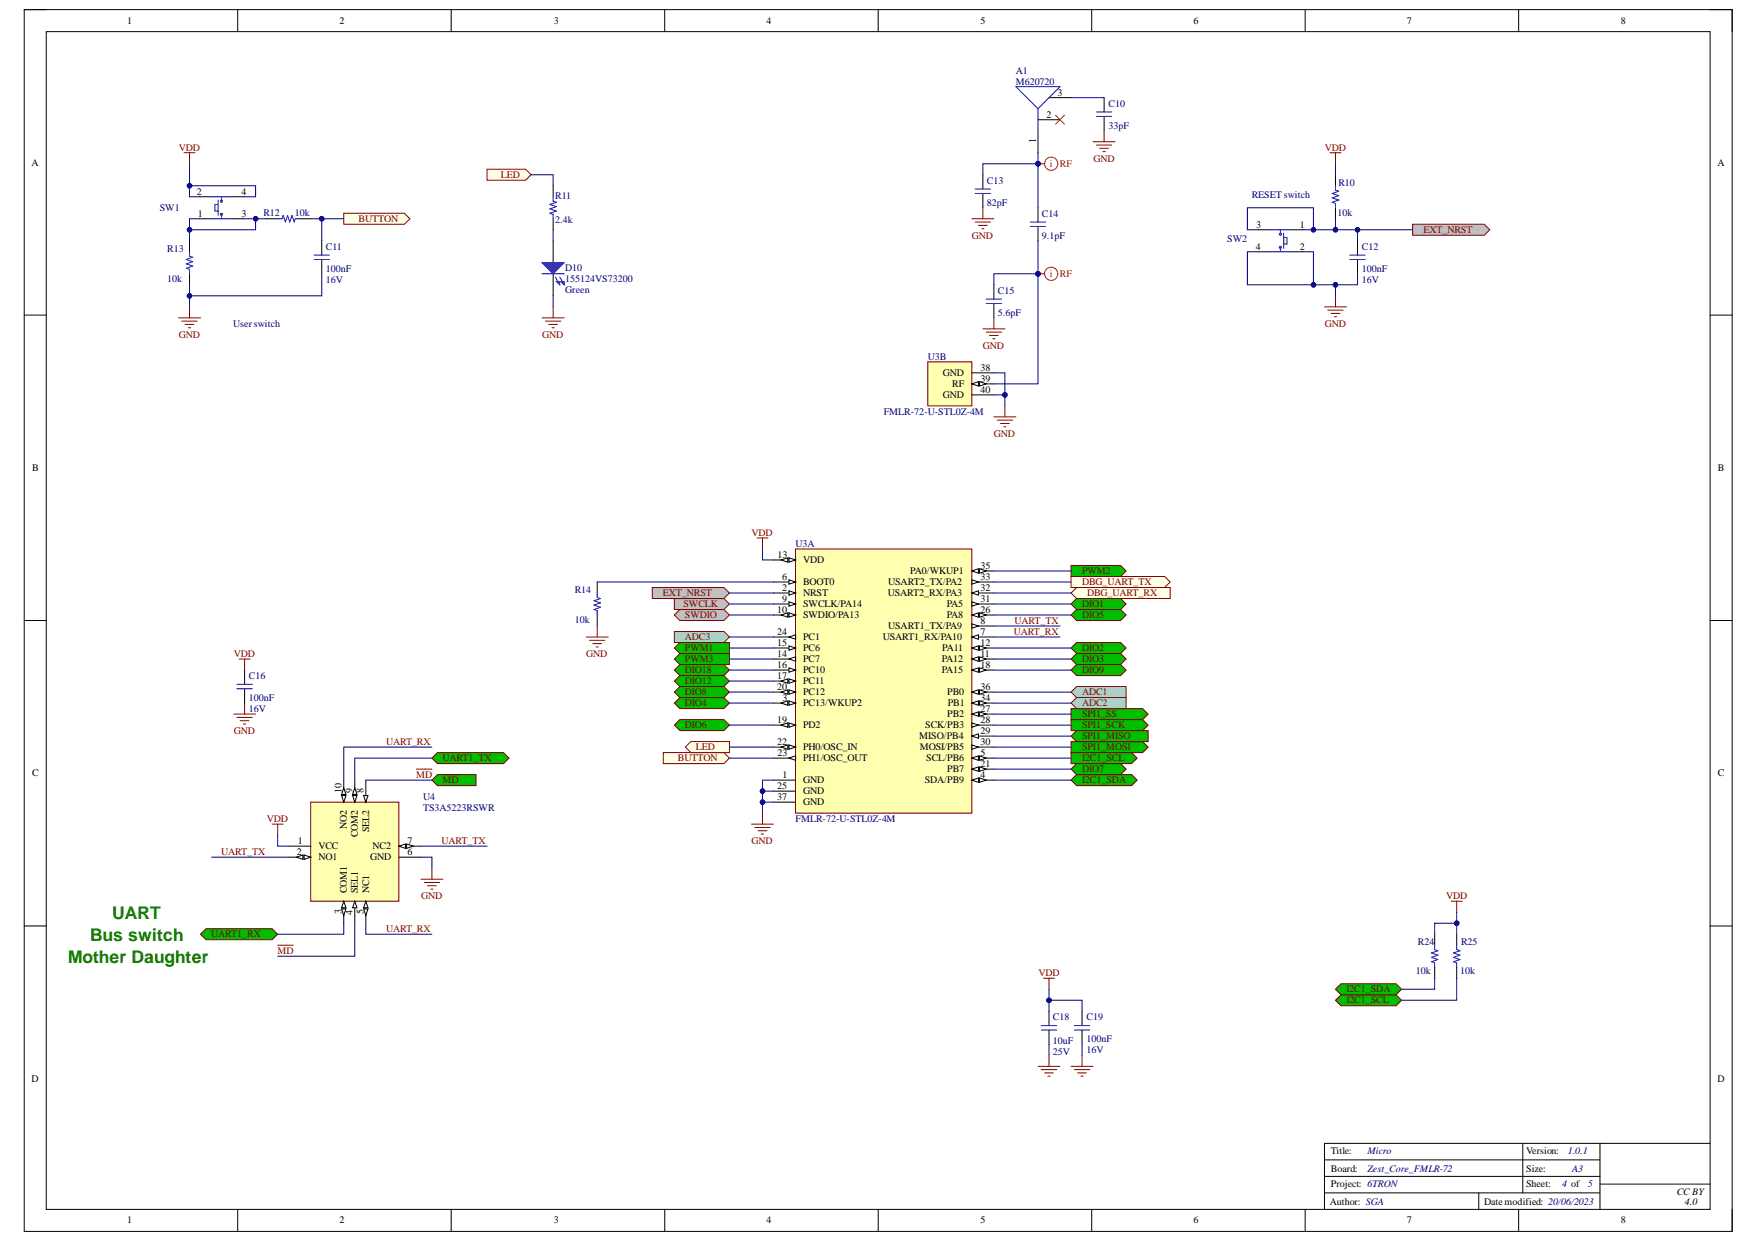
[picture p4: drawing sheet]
<svg xmlns="http://www.w3.org/2000/svg" width="297mm" height="210mm" viewBox="0 0 297 210" stroke-linecap="round" stroke-linejoin="round" font-family="sans-serif">
<defs><g id="words">
<g font-size="3" fill="#008000">
<text x="19" y="155.4">UART</text>
<text x="15.2" y="159.1">Bus switch</text>
<text x="11.5" y="162.8">Mother Daughter</text>
</g>
<g font-size="1.7">
<text x="21.5" y="4.1">1</text>
<text x="57.4" y="4.1">2</text>
<text x="93.6" y="4.1">3</text>
<text x="129.5" y="4.1">4</text>
<text x="165.6" y="4.1">5</text>
<text x="201.7" y="4.1">6</text>
<text x="237.7" y="4.1">7</text>
<text x="273.8" y="4.1">8</text>
<text x="178.7" y="16.1">3</text>
<text x="176.8" y="19.9">2</text>
<text x="5.3" y="28">A</text>
<text x="175" y="24.2" transform="rotate(-90 175 24.2)">1</text>
<text x="290.2" y="28">A</text>
<text x="33.2" y="32.9">2</text>
<text x="40.8" y="32.9">4</text>
<text x="33.4" y="36.6">1</text>
<text x="40.8" y="36.6">3</text>
<text x="212.3" y="38.5">3</text>
<text x="219.6" y="38.5">1</text>
<text x="212.2" y="42.2">4</text>
<text x="219.6" y="42.2">2</text>
<text x="159.3" y="63.6">GND</text>
<text x="160.9" y="65.4">RF</text>
<text x="165.6" y="62.6">38</text>
<text x="165.6" y="64.5">39</text>
<text x="159.3" y="67.3">GND</text>
<text x="165.6" y="66.4">40</text>
<text x="5.4" y="79.6">B</text>
<text x="290.3" y="79.6">B</text>
<text x="131.4" y="94.3">13</text>
<text x="135.7" y="95.2">VDD</text>
<text x="132.1" y="99.8">2</text>
<text x="132.1" y="98">6</text>
<text x="132.1" y="101.7">9</text>
<text x="135.7" y="100.8">NRST</text>
<text x="135.7" y="98.9">BOOT0</text>
<text x="150" y="100.8">USART2_RX/PA3</text>
<text x="150.1" y="98.9">USART2_TX/PA2</text>
<text x="153.8" y="97">PA0/WKUP1</text>
<text x="165.6" y="101.7">31</text>
<text x="165.6" y="99.8">32</text>
<text x="165.6" y="98">33</text>
<text x="165.6" y="96.1">35</text>
<text x="131.3" y="103.5">10</text>
<text x="131.3" y="107.3">24</text>
<text x="135.7" y="102.6">SWCLK/PA14</text>
<text x="135.7" y="104.5">SWDIO/PA13</text>
<text x="150.1" y="106.3">USART1_TX/PA9</text>
<text x="160" y="104.5">PA8</text>
<text x="160" y="102.6">PA5</text>
<text x="165.6" y="107.3">7</text>
<text x="165.6" y="105.4">8</text>
<text x="165.6" y="103.5">26</text>
<text x="131.3" y="112.8">16</text>
<text x="131.3" y="111">14</text>
<text x="131.3" y="109.1">15</text>
<text x="135.7" y="113.8">PC10</text>
<text x="135.7" y="111.9">PC7</text>
<text x="135.7" y="110.1">PC6</text>
<text x="135.7" y="108.2">PC1</text>
<text x="149.1" y="108.2">USART1_RX/PA10</text>
<text x="159.1" y="111.9">PA12</text>
<text x="159.1" y="113.8">PA15</text>
<text x="159.2" y="110.1">PA11</text>
<text x="165.6" y="111">11</text>
<text x="165.6" y="109.1">12</text>
<text x="165.6" y="112.8">18</text>
<text x="131.3" y="114.7">17</text>
<text x="131.3" y="116.6">20</text>
<text x="132.2" y="118.4">3</text>
<text x="135.7" y="119.4">PC13/WKUP2</text>
<text x="135.7" y="115.6">PC11</text>
<text x="135.7" y="117.5">PC12</text>
<text x="160.1" y="117.5">PB0</text>
<text x="160.1" y="119.4">PB1</text>
<text x="165.6" y="118.4">34</text>
<text x="165.6" y="116.6">36</text>
<text x="131.3" y="122.1">19</text>
<text x="131.3" y="125.9">22</text>
<text x="135.7" y="123.1">PD2</text>
<text x="155.3" y="124.9">MISO/PB4</text>
<text x="156.3" y="123.1">SCK/PB3</text>
<text x="160.1" y="121.2">PB2</text>
<text x="165.6" y="120.3">27</text>
<text x="165.6" y="122.1">28</text>
<text x="165.6" y="124">29</text>
<text x="165.6" y="125.9">30</text>
<text x="5.4" y="131.2">C</text>
<text x="131.4" y="127.7">23</text>
<text x="132.2" y="131.4">1</text>
<text x="135.7" y="126.8">PH0/OSC_IN</text>
<text x="135.7" y="128.7">PH1/OSC_OUT</text>
<text x="155.4" y="126.8">MOSI/PB5</text>
<text x="156.5" y="128.7">SCL/PB6</text>
<text x="160.1" y="130.5">PB7</text>
<text x="165.6" y="131.4">4</text>
<text x="165.6" y="127.7">5</text>
<text x="165.6" y="129.6">21</text>
<text x="290.3" y="131.2">C</text>
<text x="57.7" y="134.1" transform="rotate(-90 57.7 134.1)">10</text>
<text x="59.6" y="134.1" transform="rotate(-90 59.6 134.1)">9</text>
<text x="61.4" y="134.1" transform="rotate(-90 61.4 134.1)">8</text>
<text x="131.3" y="133.3">25</text>
<text x="131.3" y="135.2">37</text>
<text x="135.7" y="132.4">GND</text>
<text x="135.7" y="134.2">GND</text>
<text x="135.7" y="136.1">GND</text>
<text x="156.3" y="132.4">SDA/PB9</text>
<text x="50.3" y="142.6">1</text>
<text x="53.8" y="143.5">VCC</text>
<text x="58.6" y="140.1" transform="rotate(-90 58.6 140.1)">NO2</text>
<text x="60.5" y="141.5" transform="rotate(-90 60.5 141.5)">COM2</text>
<text x="62.3" y="140.7" transform="rotate(-90 62.3 140.7)">SEL2</text>
<text x="62.9" y="143.5">NC2</text>
<text x="68.9" y="142.6">7</text>
<text x="50.2" y="144.5">2</text>
<text x="53.8" y="145.4">NO1</text>
<text x="62.5" y="145.4">GND</text>
<text x="68.9" y="144.5">6</text>
<text x="57.7" y="154.5" transform="rotate(-90 57.7 154.5)">3</text>
<text x="58.6" y="151" transform="rotate(-90 58.6 151)">COM1</text>
<text x="59.6" y="154.6" transform="rotate(-90 59.6 154.6)">4</text>
<text x="60.5" y="151" transform="rotate(-90 60.5 151)">SEL1</text>
<text x="61.4" y="154.5" transform="rotate(-90 61.4 154.5)">5</text>
<text x="62.3" y="151" transform="rotate(-90 62.3 151)">NC1</text>
<text x="5.3" y="182.8">D</text>
<text x="290.2" y="182.8">D</text>
<text x="224.9" y="195.1">Title:</text>
<text x="257.9" y="195.1">Version:</text>
<text x="224.7" y="203.6">Author: SGA</text>
<text x="224.9" y="198.1">Board:</text>
<text x="224.9" y="200.7">Project: 6TRON</text>
<text x="250.8" y="203.6">Datemodified: 20/06/2023</text>
<text x="257.9" y="198.1">Size:</text>
<text x="257.9" y="200.7">Sheet:</text>
<text x="283.3" y="201.9">CC BY</text>
<text x="284.7" y="203.6">4.0</text>
<text x="21.5" y="206.8">1</text>
<text x="57.4" y="206.8">2</text>
<text x="93.6" y="206.8">3</text>
<text x="129.5" y="206.8">4</text>
<text x="165.6" y="206.8">5</text>
<text x="201.7" y="206.8">6</text>
<text x="237.7" y="206.8">7</text>
<text x="273.8" y="206.8">8</text>
</g>
<g font-size="1.7" fill="#000080">
<text x="171.7" y="14.3">M620720</text>
<text x="171.7" y="12.4">A1</text>
<text x="187.3" y="21.7">33pF</text>
<text x="187.3" y="18">C10</text>
<text x="27" y="35.7">SW1</text>
<text x="93.8" y="33.6">R11</text>
<text x="166.7" y="34.7">82pF</text>
<text x="166.7" y="31">C13</text>
<text x="211.5" y="33.4">RESET switch</text>
<text x="226.1" y="31.4">R10</text>
<text x="44.5" y="36.4">R12</text>
<text x="49.8" y="36.4">10k</text>
<text x="93.8" y="37.7">2.4k</text>
<text x="176.1" y="40.3">9.1pF</text>
<text x="176.1" y="36.6">C14</text>
<text x="207.4" y="40.8">SW2</text>
<text x="226" y="36.4">10k</text>
<text x="28.3" y="47.6">10k</text>
<text x="28.3" y="42.5">R13</text>
<text x="55.1" y="47.8">16V</text>
<text x="55.1" y="45.9">100nF</text>
<text x="55.1" y="42.2">C11</text>
<text x="95.5" y="47.6">155124VS73200</text>
<text x="95.5" y="45.7">D10</text>
<text x="230.1" y="47.8">16V</text>
<text x="230.1" y="45.9">100nF</text>
<text x="230.1" y="42.2">C12</text>
<text x="95.5" y="49.5">Green</text>
<text x="168.6" y="53.3">5.6pF</text>
<text x="168.6" y="49.6">C15</text>
<text x="39.4" y="55.2">Userswitch</text>
<text x="156.8" y="60.8">U3B</text>
<text x="149.3" y="70.1">FMLR-72-U-STL0Z-4M</text>
<text x="134.4" y="92.4">U3A</text>
<text x="97.1" y="100.2">R14</text>
<text x="97.1" y="105.2">10k</text>
<text x="42" y="118.4">100nF</text>
<text x="42" y="114.7">C16</text>
<text x="42" y="120.3">16V</text>
<text x="71.5" y="137">TS3A5223RSWR</text>
<text x="71.5" y="135.2">U4</text>
<text x="134.4" y="138.9">FMLR-72-U-STL0Z-4M</text>
<text x="239.6" y="159.8">R24</text>
<text x="246.9" y="159.8">R25</text>
<text x="239.2" y="164.6">10k</text>
<text x="246.7" y="164.6">10k</text>
<text x="177.9" y="172.4">C18</text>
<text x="183.6" y="172.4">C19</text>
<text x="177.9" y="178.4">25V</text>
<text x="177.9" y="176.5">10uF</text>
<text x="183.6" y="177.9">16V</text>
<text x="183.6" y="176.1">100nF</text>
<text x="231" y="195.1">Micro</text>
<text x="264.9" y="195.1">1.0.1</text>
<text x="231" y="198.1">Zest_Core_FMLR-72</text>
<text x="264" y="200.7">4 of</text>
<text x="265.6" y="198.1">A3</text>
<text x="268.3" y="200.7">5</text>
</g>
<g font-size="1.7" fill="#800000">
<text x="30.2" y="25.4">VDD</text>
<text x="184.8" y="27.3">GND</text>
<text x="223.9" y="25.4">VDD</text>
<text x="84.6" y="30.1">LED</text>
<text x="60.6" y="37.5">BUTTON</text>
<text x="164.2" y="40.3">GND</text>
<text x="240.5" y="39.4">EXT_NRST</text>
<text x="30.2" y="57.1">GND</text>
<text x="91.6" y="57.1">GND</text>
<text x="166.1" y="58.9">GND</text>
<text x="223.9" y="55.2">GND</text>
<text x="167.9" y="73.8">GND</text>
<text x="127" y="90.5">VDD</text>
<text x="112" y="100.8">EXT_NRST</text>
<text x="182.8" y="98.9">DBG_UART_TX</text>
<text x="182.8" y="97">PWM2</text>
<text x="183.7" y="100.8">DBG_UART_RX</text>
<text x="115.5" y="102.6">SWCLK</text>
<text x="115.7" y="104.5">SWDIO</text>
<text x="171.3" y="107.3">UART_RX</text>
<text x="171.4" y="105.4">UART_TX</text>
<text x="182.8" y="104.5">DIO5</text>
<text x="182.8" y="102.6">DIO1</text>
<text x="39.5" y="111">VDD</text>
<text x="99.1" y="111">GND</text>
<text x="115.7" y="111.9">PWM3</text>
<text x="115.7" y="113.8">DIO18</text>
<text x="115.7" y="110.1">PWM1</text>
<text x="115.7" y="108.2">ADC3</text>
<text x="182.8" y="110.1">DIO2</text>
<text x="182.8" y="111.9">DIO3</text>
<text x="182.8" y="113.8">DIO9</text>
<text x="115.7" y="115.6">DIO12</text>
<text x="115.7" y="119.4">DIO4</text>
<text x="115.7" y="117.5">DIO8</text>
<text x="182.8" y="117.5">ADC1</text>
<text x="182.8" y="119.4">ADC2</text>
<text x="39.5" y="124">GND</text>
<text x="65.2" y="125.9">UART_RX</text>
<text x="115.7" y="123.1">DIO6</text>
<text x="182.8" y="121.2">SPI1_SS</text>
<text x="182.8" y="123.1">SPI1_SCK</text>
<text x="182.8" y="124.9">SPI1_MISO</text>
<text x="70.3" y="131.4">MD</text>
<text x="74.8" y="128.7">UART1_TX</text>
<text x="114.5" y="128.7">BUTTON</text>
<text x="117.6" y="126.8">LED</text>
<text x="182.8" y="126.8">SPI1_MOSI</text>
<text x="182.8" y="128.7">I2C1_SCL</text>
<text x="182.8" y="130.5">DIO7</text>
<text x="74.8" y="132.4">MD</text>
<text x="182.8" y="132.4">I2C1_SDA</text>
<text x="45.1" y="138.9">VDD</text>
<text x="74.6" y="142.6">UART_TX</text>
<text x="127" y="142.6">GND</text>
<text x="37.4" y="144.5">UART_TX</text>
<text x="71.1" y="151.9">GND</text>
<text x="244.3" y="151.9">VDD</text>
<text x="35.7" y="158.4">UART1_RX</text>
<text x="46.9" y="161.2">MD</text>
<text x="65.2" y="157.5">UART_RX</text>
<text x="175.5" y="164.9">VDD</text>
<text x="227.5" y="167.7">I2C1_SDA</text>
<text x="227.5" y="169.6">I2C1_SCL</text>
</g>
<g font-size="1.7" fill="#f00">
<text x="177.4" y="28.2">i</text>
<text x="179.1" y="28.2">RF</text>
<text x="177.4" y="46.8">i</text>
<text x="179.1" y="46.8">RF</text>
</g>
</g></defs>
<path d="M4.1 1.6h288.6v206.5h-288.6z" fill="none" stroke="#000" stroke-width=".17"/>
<path d="M7.8 5.3h281.1v199.1h-281.1z" fill-rule="evenodd" fill="#fff"/>
<g fill="none" stroke="#000" stroke-width=".17">
<path d="M4.1 1.6h3.7M7.8 5.3h281.1v199.1h-281.1zM40.2 1.6v3.7M76.2 1.6v3.7M112.3 1.6v3.7M148.4 1.6v3.7M184.5 1.6v3.7M220.5 1.6v3.7M256.6 1.6v3.7M288.9 1.6h3.8v3.7M45 37h1.9M50.6 37h1.9"/>
<path d="M4.1 53.2h3.7M288.9 53.3h3.8M4.1 104.9h3.7M288.9 104.9h3.8M4.1 156.5h3.7M288.9 156.5h3.8M223.8 198.8h46.5M223.8 196h46.5M257.3 193.2v8.4M270.3 193.2v11.2M288.9 193.2h-65.1v11.2M40.2 204.4v3.7"/>
<path d="M76.2 204.4v3.7M112.3 204.4v3.7M148.4 204.4v3.7M184.5 204.4v3.7M220.5 204.4v3.7M223.8 201.6h46.5M249.9 201.6v2.8M256.6 204.4v3.7M270.3 200.1h18.6M292.7 204.4v3.7"/>
</g>
<path d="M31.1 25.8h1.9M32 25.8v1.9M30.2 53.7h3.7M30.7 54.3h2.6M31.3 54.8h1.5M31.8 55.4h.4M32 51.9v1.8" fill="none" stroke="#800000" stroke-width=".17"/>
<path d="M46.9 37h.8l.1-.6 .4 1.1 .4-1.1 .4 1.1 .3-1.1 .4 1.1 .2-.5h.7" fill="none" stroke="#00f" stroke-width=".17"/>
<path d="M58.1 36h10.2l1 1-1 .9h-10.2z" fill-rule="evenodd" fill="#ffffe8"/>
<path d="M58.1 36h10.2l1 1-1 .9h-10.2z" fill="none" stroke="#800000" stroke-width=".17"/>
<path d="M33.7 33.3h1.9M33.7 37h1.9M39.3 33.3h1.8M39.3 37h1.8M32 40.7v1.9M32 46.3v1.8" fill="none" stroke="#000" stroke-width=".17"/>
<g fill="none" stroke="#00f" stroke-width=".17">
<path d="M35.6 37h3.7M35.6 33.3h3.7M36.9 33.8v2.6M37.4 33.3v.7M37.4 36.2v.8M32 42.6v.7l.6 .2-1.1 .4 1.1 .3-1.1 .4 1.1 .4-1.1 .3 .5 .2v.8"/>
<circle cx="37.4" cy="36.2" r=".18"/>
<circle cx="37.4" cy="34" r=".19"/>
</g>
<path d="M36.3 34.6h.6v1.1h-.6z" fill-rule="evenodd" fill="#ffffb0"/>
<path d="M36.3 34.6h.6v1.1h-.6zM53.1 43.9h2.6M53.1 43.1h2.6" fill="none" stroke="#00f" stroke-width=".17"/>
<path d="M54.4 40.7v2.4M54.4 43.9v2.4" fill="none" stroke="#000" stroke-width=".17"/>
<path d="M113.9 103.9l1-.9h7.4l.9 .9-.9 1h-7.4z" fill-rule="evenodd" fill="#c0c0c0"/>
<path d="M113.9 103.9l1-.9h7.4l.9 .9-.9 1h-7.4z" fill="none" stroke="#800000" stroke-width=".17"/>
<path d="M112.1 127.2h10.2l.9 .9-.9 1h-10.2z" fill-rule="evenodd" fill="#ffffe8"/>
<path d="M112.1 127.2h10.2l.9 .9-.9 1h-10.2z" fill="none" stroke="#800000" stroke-width=".17"/>
<path d="M113.9 101.2h8.4l.9 .9-.9 .9h-8.4z" fill-rule="evenodd" fill="#c0c0c0"/>
<path d="M91.6 53.7h3.7M92.2 54.3h2.6M92.7 54.8h1.5M93.3 55.4h.3M93.5 51.9v1.8M113.9 101.2h8.4l.9 .9-.9 .9h-8.4z" fill="none" stroke="#800000" stroke-width=".17"/>
<path d="M93.5 31.4v1.9M93.5 37v1.8" fill="none" stroke="#000" stroke-width=".17"/>
<path d="M93.5 33.3v.7l.5 .2-1.1 .4 1.1 .3-1.1 .4 1.1 .4-1.1 .3 .6 .2v.8" fill="none" stroke="#00f" stroke-width=".17"/>
<path d="M82.3 28.6h6.5l.9 .9-.9 1h-6.5z" fill-rule="evenodd" fill="#ffffe8"/>
<path d="M82.3 28.6h6.5l.9 .9-.9 1h-6.5z" fill="none" stroke="#800000" stroke-width=".17"/>
<path d="M93.5 40.7v3.7M93.5 46.3v3.7" fill="none" stroke="#000" stroke-width=".17"/>
<path d="M91.6 44.4h3.7l-1.8 1.9z" fill="#00f"/>
<path d="M91.6 44.4h3.7l-1.8 1.9zM91.6 46.3h3.7M93.8 46.8l.8 1.3M94.6 46.8l.7 1.3" fill="none" stroke="#00f" stroke-width=".17"/>
<path d="M94 47.6h.6v.5z" fill="#00f"/>
<path d="M94 47.6h.6v.5z" fill="none" stroke="#00f" stroke-width=".17"/>
<path d="M94.8 47.6h.5v.5z" fill="#00f"/>
<path d="M94.8 47.6h.5v.5z" fill="none" stroke="#00f" stroke-width=".17"/>
<path d="M115.8 126.3l.9-1h6.5v1.9h-6.5z" fill-rule="evenodd" fill="#ffffe8"/>
<path d="M223.8 51.9h3.7M224.3 52.4h2.6M224.9 53h1.5M225.5 53.5h.3M225.6 50v1.9M115.8 126.3l.9-1h6.5v1.9h-6.5zM245.2 152.3h1.9M246.1 152.3v1.9" fill="none" stroke="#800000" stroke-width=".17"/>
<path d="M238.7 37.9h12.1l.9 .9-.9 1h-12.1z" fill-rule="evenodd" fill="#c0c0c0"/>
<path d="M238.7 37.9h12.1l.9 .9-.9 1h-12.1z" fill="none" stroke="#800000" stroke-width=".17"/>
<path d="M212.6 38.8h1.9M218.2 38.8h1.9M225.6 29.5v1.9M225.6 35.1v1.9M212.6 42.6h1.9M218.2 42.6h1.9" fill="none" stroke="#000" stroke-width=".17"/>
<g fill="none" stroke="#00f" stroke-width=".17">
<path d="M214.5 38.8h3.7M216.3 38.8v.8M216.9 39.4v2.6M225.6 31.4v.7l.6 .2-1.1 .4 1.1 .4-1.1 .3 1.1 .4-1.1 .4 .5 .2v.7M214.5 42.6h3.7M216.3 41.8v.8"/>
<circle cx="216.3" cy="39.6" r=".19"/>
<circle cx="216.3" cy="41.8" r=".19"/>
</g>
<path d="M216.9 40.1h.6v1.2h-.6z" fill-rule="evenodd" fill="#ffffb0"/>
<path d="M216.9 40.1h.6v1.2h-.6zM228.1 43.9h2.6M228.1 43.1h2.6M242.4 159.8v.7l.6 .2-1.2 .4 1.2 .3-1.2 .4 1.2 .4-1.2 .3 .6 .2v.8M246.1 159.8v.7l.6 .2-1.1 .4 1.1 .3-1.1 .4 1.1 .4-1.1 .3 .5 .2v.8" fill="none" stroke="#00f" stroke-width=".17"/>
<path d="M229.4 40.7v2.4M229.4 43.9v2.4M242.4 157.9v1.9M246.1 157.9v1.9M242.4 163.5v1.8M246.1 163.5v1.8" fill="none" stroke="#000" stroke-width=".17"/>
<path d="M224.7 25.8h1.9M225.6 25.8v1.9M46 139.3h1.8M46.9 139.3v1.8M70.3 130h2.7M46.9 159.7h2.7M71.1 148.6h3.7M71.7 149.1h2.6M72.2 149.7h1.5M72.8 150.3h.4M73 146.7v1.9" fill="none" stroke="#800000" stroke-width=".17"/>
<path d="M73 131.8l.9-.9h6.5v1.9h-6.5z" fill-rule="evenodd" fill="#00bf00"/>
<path d="M73 131.8l.9-.9h6.5v1.9h-6.5zM74.8 130.9h2.7" fill="none" stroke="#800000" stroke-width=".17"/>
<path d="M33.9 157.9l.9-.9h11.2l.9 .9-.9 .9h-11.2z" fill-rule="evenodd" fill="#00bf00"/>
<path d="M33.9 157.9l.9-.9h11.2l.9 .9-.9 .9h-11.2z" fill="none" stroke="#800000" stroke-width=".17"/>
<path d="M73 128.1l.9-.9h11.2l.9 .9-.9 1h-11.2z" fill-rule="evenodd" fill="#00bf00"/>
<path d="M73 128.1l.9-.9h11.2l.9 .9-.9 1h-11.2z" fill="none" stroke="#800000" stroke-width=".17"/>
<path d="M181 119.8h12.1l.9 .9-.9 .9h-12.1z" fill-rule="evenodd" fill="#00bf00"/>
<path d="M181 119.8h12.1l.9 .9-.9 .9h-12.1z" fill="none" stroke="#800000" stroke-width=".17"/>
<path d="M181 121.6h12.1l.9 .9-.9 1h-12.1z" fill-rule="evenodd" fill="#00bf00"/>
<path d="M181 121.6h12.1l.9 .9-.9 1h-12.1z" fill="none" stroke="#800000" stroke-width=".17"/>
<path d="M181 125.3h12.1l.9 1-.9 .9h-12.1z" fill-rule="evenodd" fill="#00bf00"/>
<path d="M181 125.3h12.1l.9 1-.9 .9h-12.1z" fill="none" stroke="#800000" stroke-width=".17"/>
<path d="M181 124.4l.9-.9h12.1v1.8h-12.1z" fill-rule="evenodd" fill="#00bf00"/>
<path d="M181 124.4l.9-.9h12.1v1.8h-12.1z" fill="none" stroke="#800000" stroke-width=".17"/>
<path d="M181 127.2h10.2l.9 .9-.9 1h-10.2z" fill-rule="evenodd" fill="#00bf00"/>
<path d="M181 127.2h10.2l.9 .9-.9 1h-10.2z" fill="none" stroke="#800000" stroke-width=".17"/>
<path d="M181 131.8l.9-.9h9.3l.9 .9-.9 1h-9.3z" fill-rule="evenodd" fill="#00bf00"/>
<path d="M181 131.8l.9-.9h9.3l.9 .9-.9 1h-9.3z" fill="none" stroke="#800000" stroke-width=".17"/>
<path d="M110.2 99.3h12.1l.9 .9-.9 1h-12.1z" fill-rule="evenodd" fill="#c0c0c0"/>
<path d="M110.2 99.3h12.1l.9 .9-.9 1h-12.1z" fill="none" stroke="#800000" stroke-width=".17"/>
<path d="M181 117l.9-1h8.4v1.9h-8.4z" fill-rule="evenodd" fill="#9ed7d2"/>
<path d="M181 117l.9-1h8.4v1.9h-8.4z" fill="none" stroke="#800000" stroke-width=".17"/>
<path d="M113.9 111.4l1-1h8.3v1.9h-8.3z" fill-rule="evenodd" fill="#00bf00"/>
<path d="M113.9 111.4l1-1h8.3v1.9h-8.3z" fill="none" stroke="#800000" stroke-width=".17"/>
<path d="M225.6 169l1-.9h9.3l.9 .9-.9 1h-9.3z" fill-rule="evenodd" fill="#00bf00"/>
<path d="M225.6 169l1-.9h9.3l.9 .9-.9 1h-9.3z" fill="none" stroke="#800000" stroke-width=".17"/>
<path d="M225.6 167.2l1-.9h9.3l.9 .9-.9 .9h-9.3z" fill-rule="evenodd" fill="#00bf00"/>
<g fill="none" stroke="#800000" stroke-width=".17">
<path d="M176.3 165.3h1.9M177.2 165.3v1.9M177.2 178.4v1.8M182.8 178.4v1.8M225.6 167.2l1-.9h9.3l.9 .9-.9 .9h-9.3zM175.4 180.2h3.7M175.9 180.8h2.6M176.5 181.3h1.5M177.1 181.9h.3M181 180.2h3.7M181.5 180.8h2.6M182.1 181.3h1.5"/>
<path d="M182.6 181.9h.4"/>
</g>
<path d="M177.2 170.9v2.4M177.2 174.1v2.4" fill="none" stroke="#000" stroke-width=".17"/>
<path d="M175.9 174.1h2.6M175.9 173.3h2.6" fill="none" stroke="#00f" stroke-width=".17"/>
<path d="M52.5 135.6h14.9v16.7h-14.9z" fill-rule="evenodd" fill="#ffffb0"/>
<path d="M52.5 135.6h14.9v16.7h-14.9z" fill="none" stroke="#800000" stroke-width=".17"/>
<path d="M48.8 143h3.7M48.8 144.9h3.7" fill="none" stroke="#000" stroke-width=".17"/>
<path d="M51.4 144.5l1.1 .4-1.1 .3z" fill="#f8fcff"/>
<path d="M51.4 144.5l1.1 .4-1.1 .3z" fill="none" stroke="#000" stroke-width=".17"/>
<path d="M50.1 144.9l1.1-.4v.7z" fill="#f8fcff"/>
<path d="M50.1 144.9l1.1-.4v.7zM58.1 152.3v3.7" fill="none" stroke="#000" stroke-width=".17"/>
<path d="M58.1 152.3l.4 1.1h-.8z" fill="#f8fcff"/>
<path d="M58.1 152.3l.4 1.1h-.8z" fill="none" stroke="#000" stroke-width=".17"/>
<path d="M57.7 153.6h.8l-.4 1.1z" fill="#f8fcff"/>
<path d="M57.7 153.6h.8l-.4 1.1zM59.9 152.3v3.7" fill="none" stroke="#000" stroke-width=".17"/>
<path d="M59.9 152.3l.4 1.1h-.7z" fill="#f8fcff"/>
<path d="M59.9 152.3l.4 1.1h-.7zM61.8 152.3v3.7" fill="none" stroke="#000" stroke-width=".17"/>
<path d="M61.8 152.3l.4 1.1h-.8z" fill="#f8fcff"/>
<path d="M61.8 152.3l.4 1.1h-.8z" fill="none" stroke="#000" stroke-width=".17"/>
<path d="M61.4 153.6h.8l-.4 1.1z" fill="#f8fcff"/>
<path d="M61.4 153.6h.8l-.4 1.1zM67.4 144.9h3.7M67.4 143h3.7" fill="none" stroke="#000" stroke-width=".17"/>
<path d="M67.4 143l1.1-.4v.8z" fill="#f8fcff"/>
<path d="M67.4 143l1.1-.4v.8z" fill="none" stroke="#000" stroke-width=".17"/>
<path d="M68.7 142.6l1.1 .4-1.1 .4z" fill="#f8fcff"/>
<path d="M61.8 131.8v3.8M68.7 142.6l1.1 .4-1.1 .4z" fill="none" stroke="#000" stroke-width=".17"/>
<path d="M61.4 134.4h.8l-.4 1.2z" fill="#f8fcff"/>
<path d="M59.9 131.8v3.8M61.4 134.4h.8l-.4 1.2z" fill="none" stroke="#000" stroke-width=".17"/>
<path d="M59.6 134.4h.7l-.4 1.2z" fill="#f8fcff"/>
<path d="M59.6 134.4h.7l-.4 1.2z" fill="none" stroke="#000" stroke-width=".17"/>
<path d="M59.9 133.1l.4 1.2h-.7z" fill="#f8fcff"/>
<path d="M58.1 131.8v3.8M59.9 133.1l.4 1.2h-.7z" fill="none" stroke="#000" stroke-width=".17"/>
<path d="M57.7 134.4h.8l-.4 1.2z" fill="#f8fcff"/>
<path d="M57.7 134.4h.8l-.4 1.2z" fill="none" stroke="#000" stroke-width=".17"/>
<path d="M58.1 133.1l.4 1.2h-.8z" fill="#f8fcff"/>
<g fill="none" stroke="#000" stroke-width=".17">
<path d="M177.2 16.5h3.8M186.6 16.5v2.4M186.6 19.7v2.4M166.1 29.5v2.4M166.1 32.7v2.4M175.4 20.2h3.7M175.4 22.1v3.7M175.4 35.1v2.4M175.4 38.3v2.4M167.9 48.1v2.4M167.9 51.3v2.4M41.3 113.2v2.5"/>
<path d="M41.3 116.4v2.4M58.1 133.1l.4 1.2h-.8zM182.8 170.9v2.4M182.8 174.1v2.4"/>
</g>
<g fill="none" stroke="#00f" stroke-width=".17">
<path d="M171.7 14.6h7.4l-3.7 3.8zM175.4 18.4v3.7M185.3 19.7h2.6M185.3 18.9h2.6M164.8 32.7h2.6M164.8 31.9h2.6M174.1 38.3h2.6M174.1 37.5h2.6M166.6 51.3h2.6M166.6 50.5h2.6M40 116.4h2.6M40 115.7h2.6"/>
<path d="M181.5 174.1h2.6M181.5 173.3h2.6"/>
</g>
<g fill="none" stroke="#800000" stroke-width=".17">
<path d="M164.2 37h3.7M164.8 37.5h2.6M165.3 38.1h1.5M165.9 38.6h.4M166.1 35.1v1.9M184.7 24h3.7M185.3 24.5h2.6M185.8 25.1h1.5M186.4 25.6h.3M186.6 22.1v1.9M166.1 55.6h3.7M166.6 56.1h2.6"/>
<path d="M167.2 56.7h1.5M167.7 57.2h.4M167.9 53.7v1.9M40.4 111.4h1.9M41.3 111.4v1.8M41.3 118.8v1.9M39.5 120.7h3.7M40 121.2h2.6M40.6 121.8h1.5M41.1 122.4h.4"/>
</g>
<path d="M178.4 19.5l1.4 1.5M179.8 19.5l-1.4 1.5" fill="none" stroke="#f00" stroke-width=".17"/>
<path d="M181 97.4h15.8l.9 1-.9 .9h-15.8z" fill-rule="evenodd" fill="#ffffe8"/>
<path d="M181 97.4h15.8l.9 1-.9 .9h-15.8z" fill="none" stroke="#800000" stroke-width=".17"/>
<path d="M181 100.2l.9-.9h15.8v1.9h-15.8z" fill-rule="evenodd" fill="#ffffe8"/>
<path d="M181 100.2l.9-.9h15.8v1.9h-15.8z" fill="none" stroke="#800000" stroke-width=".17"/>
<path d="M134.4 92.8h29.8v44.6h-29.8z" fill-rule="evenodd" fill="#ffffb0"/>
<path d="M134.4 92.8h29.8v44.6h-29.8z" fill="none" stroke="#800000" stroke-width=".17"/>
<path d="M130.7 100.2h3.7M130.7 131.8h3.7" fill="none" stroke="#000" stroke-width=".17"/>
<path d="M133.3 99.8l1.1 .4-1.1 .4z" fill="#f8fcff"/>
<path d="M133.3 99.8l1.1 .4-1.1 .4zM130.7 118.8h3.7" fill="none" stroke="#000" stroke-width=".17"/>
<path d="M133.3 118.4l1.1 .4-1.1 .4z" fill="#f8fcff"/>
<path d="M133.3 118.4l1.1 .4-1.1 .4z" fill="none" stroke="#000" stroke-width=".17"/>
<path d="M132 118.8l1.1-.4v.8z" fill="#f8fcff"/>
<path d="M132 118.8l1.1-.4v.8zM164.2 131.8h3.7" fill="none" stroke="#000" stroke-width=".17"/>
<path d="M164.2 131.8l1.1-.3v.7z" fill="#f8fcff"/>
<path d="M164.2 131.8l1.1-.3v.7z" fill="none" stroke="#000" stroke-width=".17"/>
<path d="M165.5 131.5l1.1 .3-1.1 .4z" fill="#f8fcff"/>
<path d="M164.2 128.1h3.7M165.5 131.5l1.1 .3-1.1 .4z" fill="none" stroke="#000" stroke-width=".17"/>
<path d="M164.2 128.1l1.1-.3v.7z" fill="#f8fcff"/>
<path d="M164.2 128.1l1.1-.3v.7z" fill="none" stroke="#000" stroke-width=".17"/>
<path d="M165.5 127.8l1.1 .3-1.1 .4z" fill="#f8fcff"/>
<path d="M130.7 98.4h3.7M165.5 127.8l1.1 .3-1.1 .4z" fill="none" stroke="#000" stroke-width=".17"/>
<path d="M133.3 98l1.1 .4-1.1 .3z" fill="#f8fcff"/>
<path d="M133.3 98l1.1 .4-1.1 .3zM164.2 107.7h3.7" fill="none" stroke="#000" stroke-width=".17"/>
<path d="M164.2 107.7l1.1-.4v.7z" fill="#f8fcff"/>
<path d="M164.2 107.7l1.1-.4v.7zM164.2 105.8h3.7" fill="none" stroke="#000" stroke-width=".17"/>
<path d="M164.2 105.4l1.1 .4-1.1 .4z" fill="#f8fcff"/>
<path d="M130.7 102.1h3.7M164.2 105.4l1.1 .4-1.1 .4z" fill="none" stroke="#000" stroke-width=".17"/>
<path d="M133.3 101.7l1.1 .4-1.1 .4z" fill="#f8fcff"/>
<path d="M130.7 103.9h3.7M133.3 101.7l1.1 .4-1.1 .4z" fill="none" stroke="#000" stroke-width=".17"/>
<path d="M133.3 103.6l1.1 .3-1.1 .4z" fill="#f8fcff"/>
<path d="M133.3 103.6l1.1 .3-1.1 .4z" fill="none" stroke="#000" stroke-width=".17"/>
<path d="M132 103.9l1.1-.3v.7z" fill="#f8fcff"/>
<path d="M132 103.9l1.1-.3v.7zM164.2 111.4h3.7" fill="none" stroke="#000" stroke-width=".17"/>
<path d="M164.2 111.4l1.1-.4v.8z" fill="#f8fcff"/>
<path d="M164.2 111.4l1.1-.4v.8z" fill="none" stroke="#000" stroke-width=".17"/>
<path d="M165.5 111l1.1 .4-1.1 .4z" fill="#f8fcff"/>
<path d="M164.2 109.5h3.7M165.5 111l1.1 .4-1.1 .4z" fill="none" stroke="#000" stroke-width=".17"/>
<path d="M164.2 109.5l1.1-.4v.8z" fill="#f8fcff"/>
<path d="M164.2 109.5l1.1-.4v.8z" fill="none" stroke="#000" stroke-width=".17"/>
<path d="M165.5 109.1l1.1 .4-1.1 .4z" fill="#f8fcff"/>
<path d="M130.7 94.6h3.7M165.5 109.1l1.1 .4-1.1 .4z" fill="none" stroke="#000" stroke-width=".17"/>
<path d="M133.3 94.3l1.1 .3-1.1 .4z" fill="#f8fcff"/>
<path d="M133.3 94.3l1.1 .3-1.1 .4z" fill="none" stroke="#000" stroke-width=".17"/>
<path d="M132 94.6l1.1-.3v.7z" fill="#f8fcff"/>
<path d="M132 94.6l1.1-.3v.7zM130.7 113.2h3.7" fill="none" stroke="#000" stroke-width=".17"/>
<path d="M133.3 112.9l1.1 .3-1.1 .4z" fill="#f8fcff"/>
<path d="M130.7 115.1h3.7M133.3 112.9l1.1 .3-1.1 .4z" fill="none" stroke="#000" stroke-width=".17"/>
<path d="M133.3 114.7l1.1 .4-1.1 .4z" fill="#f8fcff"/>
<path d="M133.3 114.7l1.1 .4-1.1 .4z" fill="none" stroke="#000" stroke-width=".17"/>
<path d="M132 115.1l1.1-.4v.8z" fill="#f8fcff"/>
<path d="M132 115.1l1.1-.4v.8zM164.2 113.2h3.7" fill="none" stroke="#000" stroke-width=".17"/>
<path d="M164.2 113.2l1.1-.3v.7z" fill="#f8fcff"/>
<path d="M164.2 113.2l1.1-.3v.7z" fill="none" stroke="#000" stroke-width=".17"/>
<path d="M165.5 112.9l1.1 .3-1.1 .4z" fill="#f8fcff"/>
<path d="M165.5 112.9l1.1 .3-1.1 .4zM130.7 122.5h3.7" fill="none" stroke="#000" stroke-width=".17"/>
<path d="M133.3 122.2l1.1 .3-1.1 .4z" fill="#f8fcff"/>
<path d="M133.3 122.2l1.1 .3-1.1 .4z" fill="none" stroke="#000" stroke-width=".17"/>
<path d="M132 122.5l1.1-.3v.7z" fill="#f8fcff"/>
<path d="M130.7 117h3.7M132 122.5l1.1-.3v.7z" fill="none" stroke="#000" stroke-width=".17"/>
<path d="M133.3 116.6l1.1 .4-1.1 .3z" fill="#f8fcff"/>
<path d="M133.3 116.6l1.1 .4-1.1 .3z" fill="none" stroke="#000" stroke-width=".17"/>
<path d="M132 117l1.1-.4v.7z" fill="#f8fcff"/>
<path d="M132 117l1.1-.4v.7zM164.2 130h3.7" fill="none" stroke="#000" stroke-width=".17"/>
<path d="M164.2 130l1.1-.4v.8z" fill="#f8fcff"/>
<path d="M164.2 130l1.1-.4v.8z" fill="none" stroke="#000" stroke-width=".17"/>
<path d="M165.5 129.6l1.1 .4-1.1 .4z" fill="#f8fcff"/>
<path d="M130.7 126.3h3.7M165.5 129.6l1.1 .4-1.1 .4z" fill="none" stroke="#000" stroke-width=".17"/>
<path d="M133.3 125.9l1.1 .4-1.1 .3z" fill="#f8fcff"/>
<path d="M133.3 125.9l1.1 .4-1.1 .3z" fill="none" stroke="#000" stroke-width=".17"/>
<path d="M132 126.3l1.1-.4v.7z" fill="#f8fcff"/>
<path d="M164.2 103.9h3.7M130.7 133.7h3.7M132 126.3l1.1-.4v.7z" fill="none" stroke="#000" stroke-width=".17"/>
<path d="M164.2 103.9l1.1-.3v.7z" fill="#f8fcff"/>
<path d="M164.2 103.9l1.1-.3v.7z" fill="none" stroke="#000" stroke-width=".17"/>
<path d="M165.5 103.6l1.1 .3-1.1 .4z" fill="#f8fcff"/>
<path d="M165.5 103.6l1.1 .3-1.1 .4zM164.2 120.7h3.7" fill="none" stroke="#000" stroke-width=".17"/>
<path d="M164.2 120.7l1.1-.4v.8z" fill="#f8fcff"/>
<path d="M164.2 120.7l1.1-.4v.8z" fill="none" stroke="#000" stroke-width=".17"/>
<path d="M165.5 120.3l1.1 .4-1.1 .4z" fill="#f8fcff"/>
<path d="M164.2 122.5h3.7M165.5 120.3l1.1 .4-1.1 .4z" fill="none" stroke="#000" stroke-width=".17"/>
<path d="M164.2 122.2l1.1 .3-1.1 .4z" fill="#f8fcff"/>
<path d="M164.2 122.2l1.1 .3-1.1 .4zM164.2 124.4h3.7" fill="none" stroke="#000" stroke-width=".17"/>
<path d="M164.2 124.4l1.1-.4v.8z" fill="#f8fcff"/>
<path d="M164.2 124.4l1.1-.4v.8zM164.2 126.3h3.7" fill="none" stroke="#000" stroke-width=".17"/>
<path d="M164.2 125.9l1.1 .4-1.1 .3z" fill="#f8fcff"/>
<path d="M164.2 102.1h3.7M164.2 125.9l1.1 .4-1.1 .3z" fill="none" stroke="#000" stroke-width=".17"/>
<path d="M164.2 101.7l1.1 .4-1.1 .4z" fill="#f8fcff"/>
<path d="M164.2 101.7l1.1 .4-1.1 .4zM164.2 100.2h3.7" fill="none" stroke="#000" stroke-width=".17"/>
<path d="M164.2 100.2l1.1-.4v.8z" fill="#f8fcff"/>
<path d="M164.2 98.4h3.7M164.2 100.2l1.1-.4v.8z" fill="none" stroke="#000" stroke-width=".17"/>
<path d="M164.2 98l1.1 .4-1.1 .3z" fill="#f8fcff"/>
<path d="M164.2 98l1.1 .4-1.1 .3zM164.2 118.8h3.7" fill="none" stroke="#000" stroke-width=".17"/>
<path d="M164.2 118.8l1.1-.4v.8z" fill="#f8fcff"/>
<path d="M164.2 118.8l1.1-.4v.8z" fill="none" stroke="#000" stroke-width=".17"/>
<path d="M165.5 118.4l1.1 .4-1.1 .4z" fill="#f8fcff"/>
<path d="M164.2 96.5h3.7M165.5 118.4l1.1 .4-1.1 .4z" fill="none" stroke="#000" stroke-width=".17"/>
<path d="M164.2 96.5l1.1-.4v.8z" fill="#f8fcff"/>
<path d="M164.2 96.5l1.1-.4v.8z" fill="none" stroke="#000" stroke-width=".17"/>
<path d="M165.5 96.1l1.1 .4-1.1 .4z" fill="#f8fcff"/>
<path d="M165.5 96.1l1.1 .4-1.1 .4zM164.2 117h3.7" fill="none" stroke="#000" stroke-width=".17"/>
<path d="M164.2 117l1.1-.4v.7z" fill="#f8fcff"/>
<path d="M164.2 117l1.1-.4v.7z" fill="none" stroke="#000" stroke-width=".17"/>
<path d="M165.5 116.6l1.1 .4-1.1 .3z" fill="#f8fcff"/>
<path d="M130.7 111.4h3.7M165.5 116.6l1.1 .4-1.1 .3z" fill="none" stroke="#000" stroke-width=".17"/>
<path d="M133.3 111.4l1.1-.4v.8z" fill="#f8fcff"/>
<path d="M130.7 109.5h3.7M133.3 111.4l1.1-.4v.8z" fill="none" stroke="#000" stroke-width=".17"/>
<path d="M133.3 109.1l1.1 .4-1.1 .4z" fill="#f8fcff"/>
<path d="M133.3 109.1l1.1 .4-1.1 .4zM130.7 128.1h3.7" fill="none" stroke="#000" stroke-width=".17"/>
<path d="M133.3 128.1l1.1-.3v.7z" fill="#f8fcff"/>
<path d="M130.7 107.7h3.7M133.3 128.1l1.1-.3v.7z" fill="none" stroke="#000" stroke-width=".17"/>
<path d="M133.3 107.7l1.1-.4v.7z" fill="#f8fcff"/>
<path d="M133.3 107.7l1.1-.4v.7zM130.7 135.6h3.7" fill="none" stroke="#000" stroke-width=".17"/>
<path d="M156.8 61.2h7.4v7.4h-7.4z" fill-rule="evenodd" fill="#ffffb0"/>
<path d="M156.8 61.2h7.4v7.4h-7.4z" fill="none" stroke="#800000" stroke-width=".17"/>
<path d="M164.2 63h3.7M164.2 64.9h3.7" fill="none" stroke="#000" stroke-width=".17"/>
<path d="M164.2 64.9l1.1-.4v.7z" fill="#f8fcff"/>
<path d="M164.2 64.9l1.1-.4v.7z" fill="none" stroke="#000" stroke-width=".17"/>
<path d="M165.5 64.5l1.1 .4-1.1 .3z" fill="#f8fcff"/>
<path d="M164.2 66.7h3.7M165.5 64.5l1.1 .4-1.1 .3z" fill="none" stroke="#000" stroke-width=".17"/>
<path d="M167.9 70.5h3.8M168.5 71h2.6M169 71.6h1.5M169.6 72.1h.4M169.8 68.6v1.9M127.9 90.9h1.9M128.8 90.9v1.9M127 139.3h3.7M127.5 139.8h2.6M128.8 137.4v1.9M128.1 140.4h1.5M128.6 141h.4" fill="none" stroke="#800000" stroke-width=".17"/>
<path d="M114.9 112.3h7.4l.9 .9-.9 1h-7.4l-1-1z" fill-rule="evenodd" fill="#00bf00"/>
<path d="M114.9 112.3h7.4l.9 .9-.9 1h-7.4l-1-1z" fill="none" stroke="#800000" stroke-width=".17"/>
<path d="M113.9 115.1l1-.9h7.4l.9 .9-.9 .9h-7.4z" fill-rule="evenodd" fill="#00bf00"/>
<path d="M113.9 115.1l1-.9h7.4l.9 .9-.9 .9h-7.4z" fill="none" stroke="#800000" stroke-width=".17"/>
<path d="M181 103.9l.9-.9h7.4l1 .9-1 1h-7.4z" fill-rule="evenodd" fill="#00bf00"/>
<path d="M99 107.7h3.8M99.6 108.2h2.6M100.2 108.8h1.5M100.7 109.3h.4M100.9 105.8v1.9M181 103.9l.9-.9h7.4l1 .9-1 1h-7.4z" fill="none" stroke="#800000" stroke-width=".17"/>
<path d="M100.9 98.4v1.8M100.9 103.9v1.9" fill="none" stroke="#000" stroke-width=".17"/>
<path d="M100.9 100.2v.8l.6 .2-1.2 .3 1.2 .4-1.2 .4 1.2 .3-1.2 .4 .6 .2v.7" fill="none" stroke="#00f" stroke-width=".17"/>
<path d="M181 95.6h8.3l1 .9-1 .9h-8.3z" fill-rule="evenodd" fill="#00bf00"/>
<path d="M181 95.6h8.3l1 .9-1 .9h-8.3z" fill="none" stroke="#800000" stroke-width=".17"/>
<path d="M113.9 109.5l1-.9h8.3v1.8h-8.3z" fill-rule="evenodd" fill="#00bf00"/>
<path d="M113.9 109.5l1-.9h8.3v1.8h-8.3z" fill="none" stroke="#800000" stroke-width=".17"/>
<path d="M181 118.8l.9-.9h8.4v1.9h-8.4z" fill-rule="evenodd" fill="#9ed7d2"/>
<path d="M181 118.8l.9-.9h8.4v1.9h-8.4z" fill="none" stroke="#800000" stroke-width=".17"/>
<path d="M113.9 106.7h8.4l.9 1-.9 .9h-8.4z" fill-rule="evenodd" fill="#9ed7d2"/>
<path d="M113.9 106.7h8.4l.9 1-.9 .9h-8.4z" fill="none" stroke="#800000" stroke-width=".17"/>
<path d="M181 102.1l.9-.9h7.4l1 .9-1 .9h-7.4z" fill-rule="evenodd" fill="#00bf00"/>
<path d="M181 102.1l.9-.9h7.4l1 .9-1 .9h-7.4z" fill="none" stroke="#800000" stroke-width=".17"/>
<path d="M181 109.5l.9-.9h7.4l1 .9-1 .9h-7.4z" fill-rule="evenodd" fill="#00bf00"/>
<path d="M181 109.5l.9-.9h7.4l1 .9-1 .9h-7.4z" fill="none" stroke="#800000" stroke-width=".17"/>
<path d="M181 111.4l.9-1h7.4l1 1-1 .9h-7.4z" fill-rule="evenodd" fill="#00bf00"/>
<path d="M181 111.4l.9-1h7.4l1 1-1 .9h-7.4z" fill="none" stroke="#800000" stroke-width=".17"/>
<path d="M113.9 118.8l1-.9h7.4l.9 .9-.9 1h-7.4z" fill-rule="evenodd" fill="#00bf00"/>
<path d="M113.9 118.8l1-.9h7.4l.9 .9-.9 1h-7.4z" fill="none" stroke="#800000" stroke-width=".17"/>
<path d="M113.9 122.5l1-.9h7.4l.9 .9-.9 1h-7.4z" fill-rule="evenodd" fill="#00bf00"/>
<path d="M113.9 122.5l1-.9h7.4l.9 .9-.9 1h-7.4z" fill="none" stroke="#800000" stroke-width=".17"/>
<path d="M181 130l.9-.9h7.4l1 .9-1 .9h-7.4z" fill-rule="evenodd" fill="#00bf00"/>
<path d="M181 130l.9-.9h7.4l1 .9-1 .9h-7.4z" fill="none" stroke="#800000" stroke-width=".17"/>
<path d="M113.9 117l1-1h7.4l.9 1-.9 .9h-7.4z" fill-rule="evenodd" fill="#00bf00"/>
<path d="M113.9 117l1-1h7.4l.9 1-.9 .9h-7.4z" fill="none" stroke="#800000" stroke-width=".17"/>
<path d="M181.9 112.3h7.4l1 .9-1 1h-7.4l-.9-1z" fill-rule="evenodd" fill="#00bf00"/>
<path d="M181.9 112.3h7.4l1 .9-1 1h-7.4l-.9-1z" fill="none" stroke="#800000" stroke-width=".17"/>
<g fill="none" stroke="#f00" stroke-width=".17">
<path d="M175.4 46.3h1.1"/>
<circle cx="177.6" cy="46.3" r="1.12"/>
</g>
<circle cx="175.4" cy="46.3" r=".38" fill="#000080"/>
<circle cx="175.4" cy="46.3" r=".38" fill="none" stroke="#000080" stroke-width=".17"/>
<g fill="none" stroke="#f00" stroke-width=".17">
<path d="M175.4 27.7h1.1"/>
<circle cx="177.6" cy="27.7" r="1.12"/>
</g>
<circle cx="175.4" cy="27.7" r=".37" fill="#000080"/>
<g fill="none" stroke="#000080" stroke-width=".17">
<path d="M54.4 46.3v3.7h-22.4v1.9"/>
<circle cx="175.4" cy="27.7" r=".37"/>
</g>
<circle cx="32" cy="50" r=".37" fill="#000080"/>
<g fill="none" stroke="#000080" stroke-width=".17">
<path d="M54.4 37v3.7"/>
<circle cx="32" cy="50" r=".37"/>
</g>
<circle cx="54.4" cy="37" r=".37" fill="#000080"/>
<g fill="none" stroke="#000080" stroke-width=".17">
<path d="M41.1 37h2.1"/>
<circle cx="54.4" cy="37" r=".37"/>
</g>
<circle cx="43.2" cy="37" r=".37" fill="#000080"/>
<g fill="none" stroke="#000080" stroke-width=".17">
<path d="M45 37h-1.8v1.8h-11.2"/>
<circle cx="43.2" cy="37" r=".37"/>
</g>
<circle cx="32" cy="38.8" r=".37" fill="#000080"/>
<circle cx="32" cy="38.8" r=".37" fill="none" stroke="#000080" stroke-width=".17"/>
<circle cx="43.2" cy="37" r=".37" fill="#000080"/>
<g fill="none" stroke="#000080" stroke-width=".17">
<path d="M32 31.4h11.2v1.9h-2.1"/>
<circle cx="43.2" cy="37" r=".37"/>
</g>
<circle cx="32" cy="31.4" r=".37" fill="#000080"/>
<g fill="none" stroke="#000080" stroke-width=".17">
<path d="M32 48.1v1.9"/>
<circle cx="32" cy="31.4" r=".37"/>
</g>
<circle cx="32" cy="50" r=".37" fill="#000080"/>
<g fill="none" stroke="#000080" stroke-width=".17">
<path d="M89.7 29.5h3.8v1.9M93.5 38.8v1.9M93.5 50v1.9M242.4 157.9v-1.9h3.7v1.9M242.4 165.3v1.9h-5.6M246.1 165.3v3.7h-9.3"/>
<circle cx="32" cy="50" r=".37"/>
</g>
<circle cx="246.1" cy="156" r=".37" fill="#000080"/>
<g fill="none" stroke="#000080" stroke-width=".17">
<path d="M246.1 154.2v1.8"/>
<circle cx="246.1" cy="156" r=".37"/>
</g>
<circle cx="246.1" cy="156" r=".37" fill="#000080"/>
<g fill="none" stroke="#000080" stroke-width=".17">
<path d="M212.6 38.8h-1.8v-3.7h11.1v3.7"/>
<circle cx="246.1" cy="156" r=".37"/>
</g>
<circle cx="221.9" cy="38.8" r=".37" fill="#000080"/>
<g fill="none" stroke="#000080" stroke-width=".17">
<path d="M212.6 42.6h-1.8v5.5h11.1"/>
<circle cx="221.9" cy="38.8" r=".37"/>
</g>
<circle cx="221.9" cy="48.1" r=".37" fill="#000080"/>
<g fill="none" stroke="#000080" stroke-width=".17">
<path d="M225.6 27.7v1.8M229.4 46.3v1.8h-3.8"/>
<circle cx="221.9" cy="48.1" r=".37"/>
</g>
<circle cx="225.7" cy="48.1" r=".37" fill="#000080"/>
<g fill="none" stroke="#000080" stroke-width=".17">
<path d="M229.4 38.8h9.3"/>
<circle cx="225.7" cy="48.1" r=".37"/>
</g>
<circle cx="229.4" cy="38.8" r=".37" fill="#000080"/>
<g fill="none" stroke="#000080" stroke-width=".17">
<path d="M225.6 37v1.8"/>
<circle cx="229.4" cy="38.8" r=".37"/>
</g>
<circle cx="225.6" cy="38.8" r=".37" fill="#000080"/>
<g fill="none" stroke="#000080" stroke-width=".17">
<path d="M220.1 42.6h1.8v5.5h3.7v1.9"/>
<circle cx="225.6" cy="38.8" r=".37"/>
</g>
<circle cx="225.7" cy="48.1" r=".37" fill="#000080"/>
<circle cx="225.7" cy="48.1" r=".37" fill="none" stroke="#000080" stroke-width=".17"/>
<circle cx="221.9" cy="48.1" r=".37" fill="#000080"/>
<g fill="none" stroke="#000080" stroke-width=".17">
<path d="M33.7 37h-1.7v3.7M61.8 131.8h11.2M73 128.1h-13.1v3.7M73 126.3h-14.9v5.5M35.7 144.9h13.1M46.9 141.1v1.9h1.9M58.1 156v1.9h-11.2M59.9 156v5.6h-13M61.8 156v1.9h11.2M71.1 144.9h1.9v1.8M71.1 143h11.2M177.2 176.5v1.9"/>
<path d="M182.8 176.5v1.9"/>
<circle cx="221.9" cy="48.1" r=".37"/>
</g>
<circle cx="32" cy="38.8" r=".37" fill="#000080"/>
<g fill="none" stroke="#000080" stroke-width=".17">
<path d="M32 27.7v5.6h1.7"/>
<circle cx="32" cy="38.8" r=".37"/>
</g>
<circle cx="32" cy="31.4" r=".37" fill="#000080"/>
<g fill="none" stroke="#000080" stroke-width=".17">
<path d="M52.5 37h5.6"/>
<circle cx="32" cy="31.4" r=".37"/>
</g>
<circle cx="54.4" cy="37" r=".37" fill="#000080"/>
<g fill="none" stroke="#000080" stroke-width=".17">
<path d="M220.1 38.8h9.3v1.9"/>
<circle cx="54.4" cy="37" r=".37"/>
</g>
<circle cx="229.4" cy="38.8" r=".37" fill="#000080"/>
<circle cx="229.4" cy="38.8" r=".37" fill="none" stroke="#000080" stroke-width=".17"/>
<circle cx="225.6" cy="38.8" r=".37" fill="#000080"/>
<circle cx="225.6" cy="38.8" r=".37" fill="none" stroke="#000080" stroke-width=".17"/>
<circle cx="221.9" cy="38.8" r=".37" fill="#000080"/>
<g fill="none" stroke="#000080" stroke-width=".17">
<path d="M177.2 167.2v3.7"/>
<circle cx="221.9" cy="38.8" r=".37"/>
</g>
<circle cx="177.2" cy="169" r=".37" fill="#000080"/>
<g fill="none" stroke="#000080" stroke-width=".17">
<path d="M177.2 169h5.6v1.9"/>
<circle cx="177.2" cy="169" r=".37"/>
</g>
<circle cx="177.2" cy="169" r=".37" fill="#000080"/>
<g fill="none" stroke="#000080" stroke-width=".17">
<path d="M175.4 40.7v5.6"/>
<circle cx="177.2" cy="169" r=".37"/>
</g>
<circle cx="175.4" cy="46.3" r=".38" fill="#000080"/>
<g fill="none" stroke="#000080" stroke-width=".17">
<path d="M181 16.5h5.6M175.4 25.8v9.3"/>
<circle cx="175.4" cy="46.3" r=".38"/>
</g>
<circle cx="175.4" cy="27.7" r=".37" fill="#000080"/>
<g fill="none" stroke="#000080" stroke-width=".17">
<path d="M175.4 27.7h-9.3v1.8"/>
<circle cx="175.4" cy="27.7" r=".37"/>
</g>
<circle cx="175.4" cy="27.7" r=".37" fill="#000080"/>
<g fill="none" stroke="#000080" stroke-width=".17">
<path d="M167.9 48.1v-1.8h7.5v18.6h-7.5"/>
<circle cx="175.4" cy="27.7" r=".37"/>
</g>
<circle cx="175.4" cy="46.3" r=".38" fill="#000080"/>
<g fill="none" stroke="#000080" stroke-width=".17">
<path d="M167.9 63h1.9v5.6"/>
<circle cx="175.4" cy="46.3" r=".38"/>
</g>
<circle cx="169.8" cy="66.7" r=".37" fill="#000080"/>
<g fill="none" stroke="#000080" stroke-width=".17">
<path d="M167.9 66.7h1.9"/>
<circle cx="169.8" cy="66.7" r=".37"/>
</g>
<circle cx="169.8" cy="66.7" r=".37" fill="#000080"/>
<g fill="none" stroke="#000080" stroke-width=".17">
<path d="M130.7 131.8h-1.9v5.6"/>
<circle cx="169.8" cy="66.7" r=".37"/>
</g>
<circle cx="128.8" cy="133.7" r=".37" fill="#000080"/>
<circle cx="128.8" cy="133.7" r=".37" fill="none" stroke="#000080" stroke-width=".17"/>
<circle cx="128.8" cy="135.6" r=".37" fill="#000080"/>
<g fill="none" stroke="#000080" stroke-width=".17">
<path d="M128.8 133.7h1.9"/>
<circle cx="128.8" cy="135.6" r=".37"/>
</g>
<circle cx="128.8" cy="133.7" r=".37" fill="#000080"/>
<g fill="none" stroke="#000080" stroke-width=".17">
<path d="M128.8 135.6h1.9"/>
<circle cx="128.8" cy="133.7" r=".37"/>
</g>
<circle cx="128.8" cy="135.6" r=".37" fill="#000080"/>
<g fill="none" stroke="#000080" stroke-width=".17">
<path d="M100.9 98.4h29.8M128.8 92.8v1.8h1.9M167.9 98.4h13.1M167.9 96.5h13.1M123.2 107.7h7.5M123.2 103.9h7.5M123.2 100.2h7.5M123.2 102.1h7.5M123.2 113.2h7.5M123.2 115.1h7.5M123.2 117h7.5M123.2 111.4h7.5"/>
<path d="M123.2 109.5h7.5M123.2 118.8h7.5M167.9 105.8h11.2M167.9 107.7h11.2M167.9 103.9h13.1M167.9 100.2h13.1M167.9 102.1h13.1M167.9 113.2h13.1M167.9 117h13.1M167.9 111.4h13.1M167.9 109.5h13.1M167.9 118.8h13.1"/>
<path d="M123.2 126.3h7.5M123.2 128.1h7.5M123.2 122.5h7.5M167.9 126.3h13.1M167.9 128.1h13.1M167.9 131.8h13.1M167.9 120.7h13.1M167.9 122.5h13.1M167.9 124.4h13.1M167.9 130h13.1"/>
<circle cx="128.8" cy="135.6" r=".37"/>
</g>
<use href="#words"/>
</svg>
